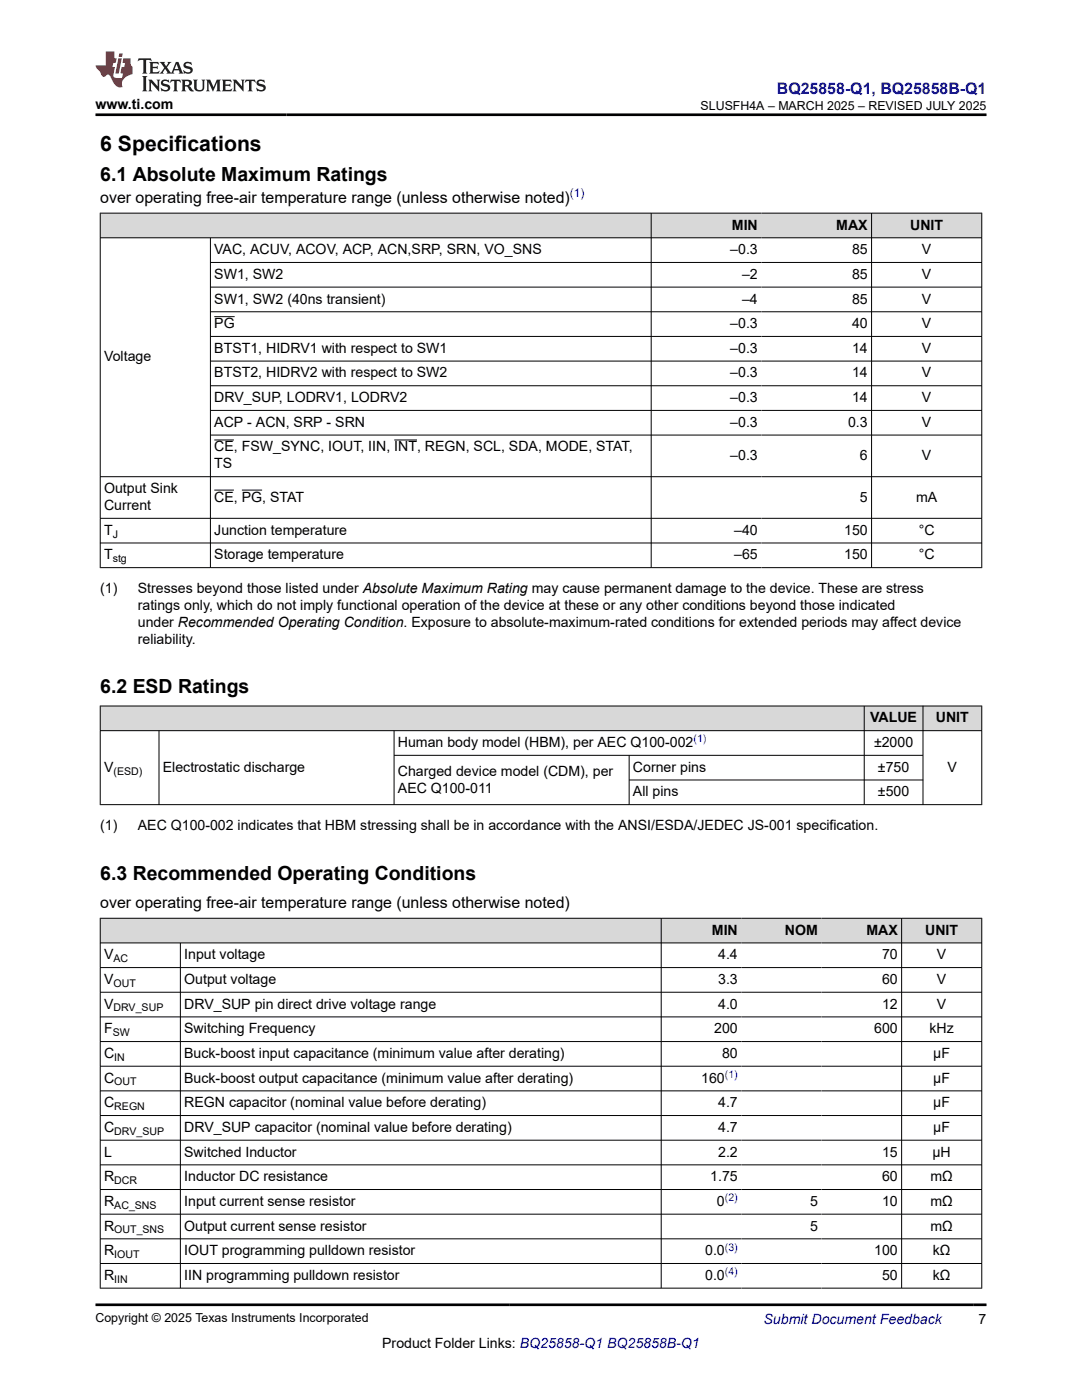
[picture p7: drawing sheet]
<svg xmlns="http://www.w3.org/2000/svg" width="216mm" height="279mm" viewBox="0 0 216 279" stroke-linecap="round" stroke-linejoin="round" font-family="sans-serif">
<defs><g id="words">
<text font-size="4.2" x="20" y="30.2">6 Specifications</text>
<g font-size="3.9">
<text x="20" y="36">6.1 Absolute Maximum Ratings</text>
<text x="20" y="138.2">6.2 ESD Ratings</text>
<text x="20" y="175.7">6.3 Recommended Operating Conditions</text>
</g>
<text font-size="3.2" fill="#00f" x="155" y="18.7">BQ25858-Q1, BQ25858B-Q1</text>
<g font-size="3.2">
<text x="20" y="40.4">over operating free-air temperature range (unless otherwise noted)</text>
<text x="20" y="181.1">over operating free-air temperature range (unless otherwise noted)</text>
</g>
<g font-size="2.8">
<text x="19" y="21.8">www.ti.com</text>
<text x="146" y="45.8">MIN</text>
<text x="166.9" y="45.8">MAX</text>
<text x="181.6" y="45.8">UNIT</text>
<text x="42.8" y="50.7">VAC, ACUV, ACOV, ACP, ACN,SRP, SRN, VO_SNS</text>
<text x="145.7" y="50.7">–0.3</text>
<text x="170" y="50.7">85</text>
<text x="184" y="50.7">V</text>
<text x="42.8" y="55.7">SW1, SW2</text>
<text x="148.1" y="55.7">–2</text>
<text x="170" y="55.7">85</text>
<text x="184" y="55.7">V</text>
<text x="42.8" y="60.6">SW1, SW2 (40ns transient)</text>
<text x="42.8" y="65.5">PG</text>
<text x="145.7" y="65.5">–0.3</text>
<text x="148.1" y="60.6">–4</text>
<text x="170" y="60.6">85</text>
<text x="170" y="65.5">40</text>
<text x="184" y="60.6">V</text>
<text x="184" y="65.5">V</text>
<text x="42.8" y="70.4">BTST1, HIDRV1 with respect to SW1</text>
<text x="145.7" y="70.4">–0.3</text>
<text x="170" y="70.4">14</text>
<text x="184" y="70.4">V</text>
<text x="20.8" y="72.1">Voltage</text>
<text x="42.8" y="75.3">BTST2, HIDRV2 with respect to SW2</text>
<text x="145.7" y="75.3">–0.3</text>
<text x="170" y="75.3">14</text>
<text x="184" y="75.3">V</text>
<text x="42.8" y="80.3">DRV_SUP, LODRV1, LODRV2</text>
<text x="145.7" y="80.3">–0.3</text>
<text x="170" y="80.3">14</text>
<text x="184" y="80.3">V</text>
<text x="42.8" y="85.2">ACP - ACN, SRP - SRN</text>
<text x="145.7" y="85.2">–0.3</text>
<text x="169.2" y="85.2">0.3</text>
<text x="184" y="85.2">V</text>
<text x="42.8" y="90.1">CE, FSW_SYNC, IOUT, IIN, INT, REGN, SCL, SDA, MODE, STAT,</text>
<text x="42.8" y="93.5">TS</text>
<text x="145.7" y="91.8">–0.3</text>
<text x="171.6" y="91.8">6</text>
<text x="184" y="91.8">V</text>
<text x="20.8" y="98.4">Output Sink</text>
<text x="20.8" y="101.8">Current</text>
<text x="42.8" y="100.1">CE, PG, STAT</text>
<text x="171.6" y="100.1">5</text>
<text x="182.8" y="100.1">mA</text>
<text x="20.8" y="106.7">T</text>
<text x="42.8" y="106.7">Junction temperature</text>
<text x="146.5" y="106.7">–40</text>
<text x="168.4" y="106.7">150</text>
<text x="183.3" y="106.7">°C</text>
<text x="20.8" y="111.6">T</text>
<text x="42.8" y="111.6">Storage temperature</text>
<text x="146.5" y="111.6">–65</text>
<text x="168.4" y="111.6">150</text>
<text x="183.3" y="111.6">°C</text>
<text x="20" y="118.4">(1)</text>
<text x="27.5" y="118.4">Stresses beyond those listed under Absolute Maximum Rating may cause permanent damage to the device. These are stress</text>
<text x="27.5" y="121.8">ratings only, which do not imply functional operation of the device at these or any other conditions beyond those indicated</text>
<text x="27.5" y="125.2">under Recommended Operating Condition. Exposure to absolute-maximum-rated conditions for extended periods may affect device</text>
<text x="27.5" y="128.6">reliability.</text>
<text x="79.4" y="149.1">Human body model (HBM), per AEC Q100-002</text>
<text x="173.6" y="144.2">VALUE</text>
<text x="174.4" y="149.1">±2000</text>
<text x="186.7" y="144.2">UNIT</text>
<text x="20.8" y="154">V</text>
<text x="32.5" y="154">Electrostatic discharge</text>
<text x="79.4" y="154.8">Charged device model (CDM), per</text>
<text x="126.3" y="154">Corner pins</text>
<text x="175.2" y="154">±750</text>
<text x="189.1" y="154">V</text>
<text x="79.4" y="158.2">AEC Q100-011</text>
<text x="126.3" y="158.9">All pins</text>
<text x="175.2" y="158.9">±500</text>
<text x="20" y="165.7">(1)</text>
<text x="27.5" y="165.7">AEC Q100-002 indicates that HBM stressing shall be in accordance with the ANSI/ESDA/JEDEC JS-001 specification.</text>
<text x="20.8" y="191.5">V</text>
<text x="36.8" y="191.5">Input voltage</text>
<text x="142" y="186.5">MIN</text>
<text x="143.3" y="191.5">4.4</text>
<text x="156.6" y="186.5">NOM</text>
<text x="172.9" y="186.5">MAX</text>
<text x="176" y="191.5">70</text>
<text x="184.6" y="186.5">UNIT</text>
<text x="187" y="191.5">V</text>
<text x="20.8" y="196.4">V</text>
<text x="36.8" y="196.4">Output voltage</text>
<text x="143.3" y="196.4">3.3</text>
<text x="176" y="196.4">60</text>
<text x="187" y="196.4">V</text>
<text x="20.8" y="201.3">V</text>
<text x="36.8" y="201.3">DRV_SUP pin direct drive voltage range</text>
<text x="143.3" y="201.3">4.0</text>
<text x="176" y="201.3">12</text>
<text x="187" y="201.3">V</text>
<text x="20.8" y="206.2">F</text>
<text x="36.8" y="206.2">Switching Frequency</text>
<text x="142.5" y="206.2">200</text>
<text x="174.4" y="206.2">600</text>
<text x="185.5" y="206.2">kHz</text>
<text x="20.8" y="211.1">C</text>
<text x="36.8" y="211.1">Buck-boost input capacitance (minimum value after derating)</text>
<text x="144.1" y="211.1">80</text>
<text x="186.2" y="211.1">µF</text>
<text x="20.8" y="216.1">C</text>
<text x="20.8" y="221">C</text>
<text x="36.8" y="216.1">Buck-boost output capacitance (minimum value after derating)</text>
<text x="36.8" y="221">REGN capacitor (nominal value before derating)</text>
<text x="139.9" y="216.1">160</text>
<text x="143.3" y="221">4.7</text>
<text x="186.2" y="216.1">µF</text>
<text x="186.2" y="221">µF</text>
<text x="20.8" y="225.9">C</text>
<text x="36.8" y="225.9">DRV_SUP capacitor (nominal value before derating)</text>
<text x="143.3" y="225.9">4.7</text>
<text x="186.2" y="225.9">µF</text>
<text x="20.8" y="230.8">L</text>
<text x="36.8" y="230.8">Switched Inductor</text>
<text x="143.3" y="230.8">2.2</text>
<text x="176" y="230.8">15</text>
<text x="186.1" y="230.8">µH</text>
<text x="20.8" y="235.7">R</text>
<text x="36.8" y="235.7">Inductor DC resistance</text>
<text x="141.7" y="235.7">1.75</text>
<text x="176" y="235.7">60</text>
<text x="185.7" y="235.7">mΩ</text>
<text x="20.8" y="240.7">R</text>
<text x="20.8" y="245.6">R</text>
<text x="36.8" y="240.7">Input current sense resistor</text>
<text x="36.8" y="245.6">Output current sense resistor</text>
<text x="143.1" y="240.7">0</text>
<text x="161.6" y="240.7">5</text>
<text x="161.6" y="245.6">5</text>
<text x="176" y="240.7">10</text>
<text x="185.7" y="240.7">mΩ</text>
<text x="185.7" y="245.6">mΩ</text>
<text x="20.8" y="250.5">R</text>
<text x="36.8" y="250.5">IOUT programming pulldown resistor</text>
<text x="140.7" y="250.5">0.0</text>
<text x="174.4" y="250.5">100</text>
<text x="186.1" y="250.5">kΩ</text>
<text x="20.8" y="255.4">R</text>
<text x="36.8" y="255.4">IIN programming pulldown resistor</text>
<text x="140.7" y="255.4">0.0</text>
<text x="176" y="255.4">50</text>
<text x="186.1" y="255.4">kΩ</text>
<text x="76.3" y="269">Product Folder Links: BQ25858-Q1 BQ25858B-Q1</text>
<text x="195.3" y="264.2">7</text>
</g>
<text font-size="2.8" fill="#00f" x="152.4" y="264.2">Submit Document Feedback</text>
<g font-size="2.5">
<text x="139.8" y="21.9">SLUSFH4A – MARCH 2025 – REVISED JULY 2025</text>
<text x="19" y="263.9">Copyright © 2025 Texas Instruments Incorporated</text>
</g>
<text font-size="2.4" fill="#00f" x="113.7" y="39.4">(1)</text>
<g font-size="2.1">
<text x="22.5" y="107.3">J</text>
<text x="22.5" y="112.2">stg</text>
<text x="22.6" y="154.6">(ESD)</text>
<text x="22.6" y="192">AC</text>
<text x="22.6" y="196.9">OUT</text>
<text x="22.6" y="201.9">DRV_SUP</text>
<text x="22.5" y="206.8">SW</text>
<text x="22.8" y="211.7">IN</text>
<text x="22.8" y="216.6">OUT</text>
<text x="22.8" y="221.5">REGN</text>
<text x="22.8" y="226.5">DRV_SUP</text>
<text x="22.8" y="236.3">DCR</text>
<text x="22.8" y="241.2">AC_SNS</text>
<text x="22.8" y="246.2">OUT_SNS</text>
<text x="22.8" y="251.1">IOUT</text>
<text x="22.8" y="256">IIN</text>
</g>
<g font-size="2.1" fill="#00f">
<text x="138.4" y="148.2">(1)</text>
<text x="144.6" y="215.1">(1)</text>
<text x="144.6" y="239.7">(2)</text>
<text x="144.6" y="249.6">(3)</text>
<text x="144.6" y="254.5">(4)</text>
</g>
</g></defs>
<g fill="#d8d8d8">
<path d="M20 42.5h175.9v5h-175.9z" fill-rule="evenodd"/>
<path d="M20.1 42.6h109.8v4.8h-109.8z" fill-rule="evenodd"/>
<path d="M130 42.6h21.9v4.8h-21.9z" fill-rule="evenodd"/>
<path d="M151.9 42.6h22v4.8h-22z" fill-rule="evenodd"/>
<path d="M174 42.6h21.8v4.8h-21.8z" fill-rule="evenodd"/>
</g>
<g fill="none" stroke="#000" stroke-width=".2">
<path d="M19.9 42.5h176.1M19.9 47.5h176.1M20 42.5v70.8M42 47.5v65.8M42 52.4h154M42 57.3h154M129.9 42.5v70.8M173.9 42.5v70.8M195.9 42.5v70.8M42 62.2h154M42 67.1h154M42 72.1h154"/>
<path d="M42 77h154M42.8 63.2h4M19.9 95.1h176.1M42 81.9h154M42 86.8h154M42.8 87.8h3.9M42.8 97.8h3.9M48.2 97.8h4.1M78.7 87.8h4.5M19.9 103.4h176.1M19.9 108.4h176.1M19.9 113.3h176.1"/>
</g>
<g fill="#d8d8d8">
<path d="M20 140.9h175.9v4.9h-175.9z" fill-rule="evenodd"/>
<path d="M20.1 141h152.3v4.8h-152.3z" fill-rule="evenodd"/>
<path d="M172.5 141h11.6v4.8h-11.6z" fill-rule="evenodd"/>
<path d="M184.2 141h11.6v4.8h-11.6z" fill-rule="evenodd"/>
</g>
<path d="M19.9 140.9h176.1M19.9 145.8h176.1M20 140.8v19.8M31.7 145.8v14.8M78.6 145.8v14.8M78.6 150.7h105.6M125.5 150.7v9.9M125.5 155.7h58.7M172.4 140.8v19.8M184.2 140.8v19.8M195.9 140.8v19.8M19.9 160.6h176.1" fill="none" stroke="#000" stroke-width=".2"/>
<g fill="#d8d8d8">
<path d="M20 183.3h175.9v4.9h-175.9z" fill-rule="evenodd"/>
<path d="M20.1 183.3h111.8v4.8h-111.8z" fill-rule="evenodd"/>
<path d="M132 183.3h15.9v4.8h-15.9z" fill-rule="evenodd"/>
<path d="M147.9 183.3h16v4.8h-16z" fill-rule="evenodd"/>
<path d="M163.9 183.3h15.9v4.8h-15.9z" fill-rule="evenodd"/>
<path d="M180 183.3h15.8v4.8h-15.8z" fill-rule="evenodd"/>
</g>
<g fill="none" stroke="#000" stroke-width=".2">
<path d="M19.9 183.3h176.1M19.9 188.2h176.1M19.9 193.1h176.1M19.9 198h176.1M20 183.2v73.9M36 188.2v68.9M131.9 183.2v73.9M179.9 183.2v73.9M195.9 183.2v73.9M19.9 202.9h176.1M19.9 207.9h176.1M19.9 212.8h176.1"/>
<path d="M19.9 217.7h176.1M19.9 222.6h176.1M19.9 227.6h176.1M19.9 232.5h176.1M19.9 237.4h176.1M19.9 242.3h176.1M19.9 247.2h176.1M19.9 252.2h176.1M19.9 257.1h176.1"/>
</g>
<path d="M27.7 11.6l-.2 .6 .5-.2h.6v.1v2.2l-.2 .4h1l-.2-.4v-2.2v-.1h.5l.5 .2-.1-.6zM29.8 12.4l.2 .3v1.6l-.2 .4h1.9l.1-.6a1.08 1.08 0 0 1-1.3 .2v-.7h.6l.4 .2v-.7l-.4 .2h-.6v-.5l.2-.2a1 1 0 0 1 1 .3l-.1-.5zM31.8 12.4l1 1.1-1 1.2h.9l-.2-.2 .4-.8 .5 .8-.2 .2h1.6l-.2-.2 .1-.5h1l.1 .5-.1 .2h.9l-.2-.4-.8-1.9h-.5l-1 2.1-.8-1.1 .9-1h-.8l.2 .2-.5 .6-.3-.6 .1-.2zM35.2 12.8l.4 1h-.8zM36.8 12.5a.65 .65 0 0 0-.2 .7 .65 .65 0 0 0 .6 .5l.7 .1 .1 .3a.79 .79 0 0 1-.7 .4 .79 .79 0 0 1-.7-.5l.1 .7 .2-.1a.93 .93 0 0 0 1.1 0 .93 .93 0 0 0 .4-.9 1.46 1.46 0 0 0-1.2-.6l-.1-.3a1.09 1.09 0 0 1 1.2 .2l-.2-.6-.1 .1-.6-.2zM28.4 15.2l.2 .4v2.2l-.2 .4h1l-.2-.4v-2.2l.2-.4zM29.6 15.9l.2 .4v1.5l-.2 .4h.8l-.3-.4v-1.3l1.7 1.8v-2l.2-.4h-.8l.2 .2 .1 1.1-1.2-1.3zM32.3 16a.65 .65 0 0 0-.2 .8 .65 .65 0 0 0 .7 .4l.6 .2 .1 .2a.79 .79 0 0 1-.7 .4 .79 .79 0 0 1-.7-.5l.1 .7 .2-.1a.93 .93 0 0 0 1.1 .1 .93 .93 0 0 0 .4-1 1.46 1.46 0 0 0-1.2-.5l-.1-.4a1.09 1.09 0 0 1 1.2 .2l-.2-.6-.1 .1-.6-.1zM34.1 15.9l-.1 .6a.63 .63 0 0 1 .7-.3l.1 1.6-.3 .4h1l-.2-.4v-1.6a.66 .66 0 0 1 .8 .3l-.1-.6zM36.2 15.9l.2 .4v1.5l-.2 .4h.9l-.2-.2v-.7h.5l.1 .2a.79 .79 0 0 0 1.2 .6l-1-.9a.61 .61 0 0 0 .6-.6 .61 .61 0 0 0-.5-.7zM36.9 16.2h.2a.47 .47 0 0 1 .5 .1 .47 .47 0 0 1 .1 .5l-.2 .1-.6 .1zM38.5 15.9l.2 .2a2.27 2.27 0 0 0 .4 2 1.04 1.04 0 0 0 1.7-.7v-1.3l.2-.2h-.8l.2 .4v1.1a.6 .6 0 0 1-.6 .6 .6 .6 0 0 1-.6-.6v-1.1l.3-.4zM41.1 15.9l.2 .4v1.5l-.2 .4h.7l-.2-.4v-1.4l.9 1.9 .8-1.9v1.4l-.2 .4h1l-.3-.4v-1.5l.3-.4h-.8l-.7 1.5-.7-1.5zM44.3 15.9l.2 .4v1.5l-.2 .4h1.9l.1-.6a1.09 1.09 0 0 1-1.3 .2v-.7h.6l.4 .2v-.6l-.4 .2h-.6v-.6l.2-.1a1.01 1.01 0 0 1 1 .3l-.1-.6zM46.4 15.9l.3 .4v1.5l-.3 .4h.8l-.2-.4v-1.3l1.6 1.8v-2l.2-.4h-.7l.2 .2v1.1l-1.2-1.3zM49 15.9l-.1 .6a.63 .63 0 0 1 .8-.3v1.6l-.3 .4h1l-.2-.4v-1.6a.66 .66 0 0 1 .8 .3l-.1-.6zM51.4 16a.65 .65 0 0 0-.2 .8 .65 .65 0 0 0 .6 .4l.6 .2 .2 .2a.79 .79 0 0 1-.8 .4 .79 .79 0 0 1-.6-.5l.1 .7 .2-.1a.93 .93 0 0 0 1 .1 .93 .93 0 0 0 .5-1 1.46 1.46 0 0 0-1.3-.5l-.1-.4a1.09 1.09 0 0 1 1.3 .2l-.2-.6-.2 .1-.5-.1z" fill="#231f20"/>
<path d="M21.1 10.3v2.7h-2.1l.1 .4 .9 1a.95 .95 0 0 0 .9 .9 .59 .59 0 0 1 .6-.4 .59 .59 0 0 1 .5 .3l.4 .8a1.59 1.59 0 0 0 2.1 1.4 1.61 1.61 0 0 1 1-2.3l1-.3-.1-1.5a1.59 1.59 0 0 1-.4-1.7h-1.4l-.2 .9h.5l-.1 .9h-.5l-.2 .9v.3l.4 .1-.2 .9h-.6a.73 .73 0 0 1-1.1-.7l.3-1.5h-.5l.2-.9h.5l.2-.9h-.5v-1.3zM23.6 11.6l-.6 3.1h.7l.6-3.1zM23.8 10.7l-.1 .6h.7l.1-.6z" fill="#ed1c24"/>
<path d="M19 22.9h177.8M19 260.4h177.8" fill="none" stroke="#000" stroke-width=".53"/>
<use href="#words"/>
</svg>
